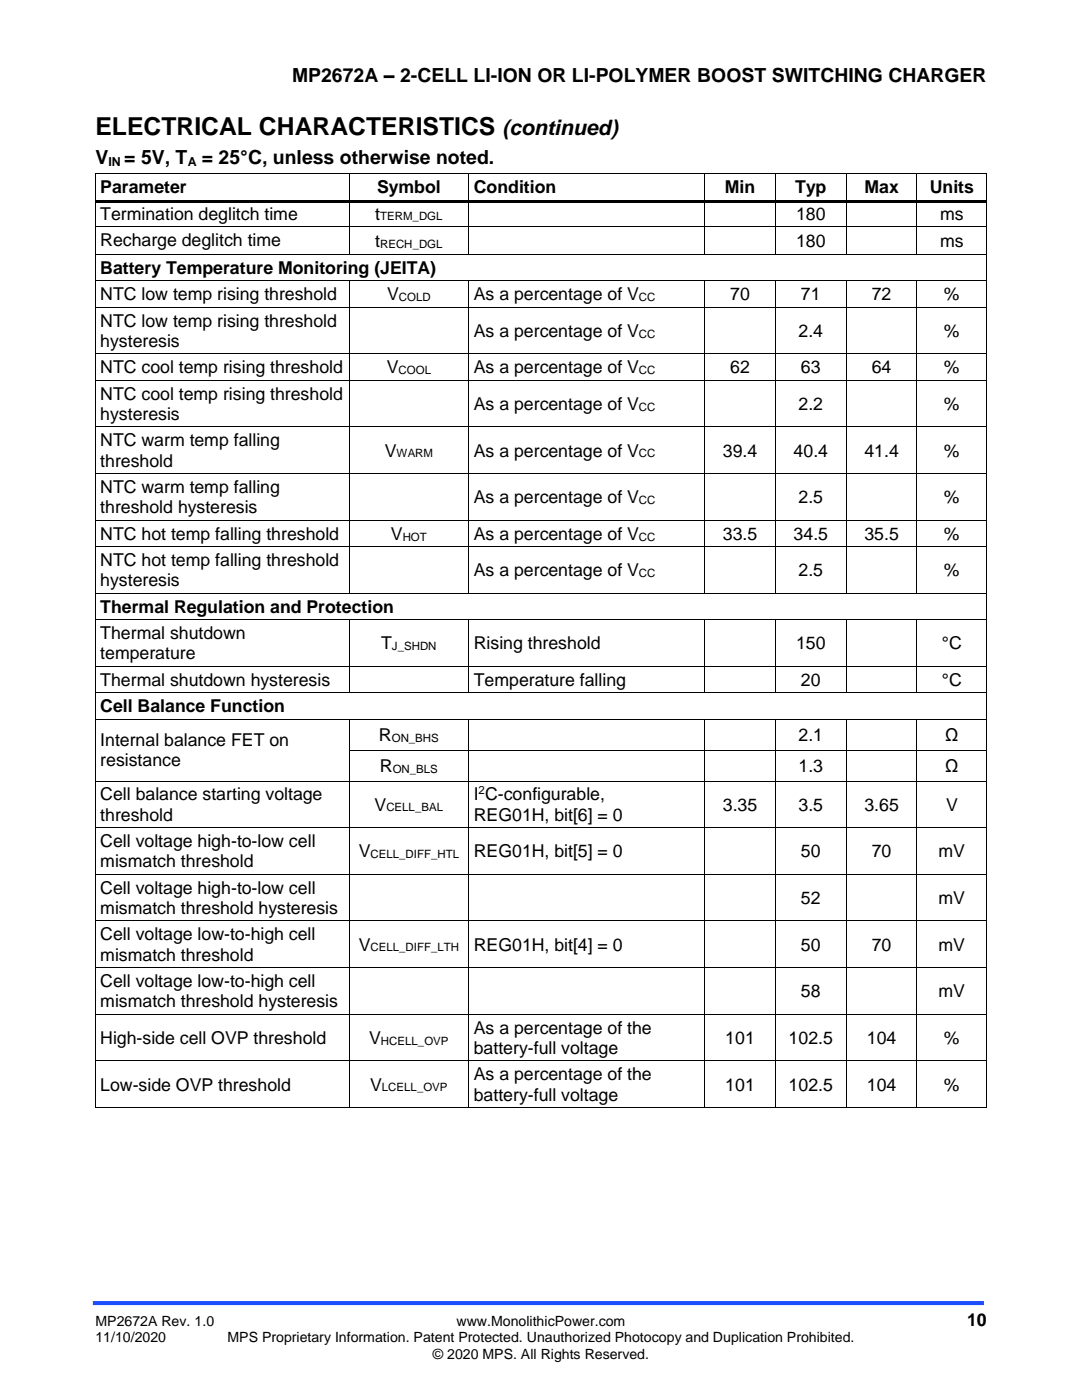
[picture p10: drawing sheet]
<svg xmlns="http://www.w3.org/2000/svg" width="216mm" height="279mm" viewBox="0 0 216 279" stroke-linecap="round" stroke-linejoin="round" font-family="sans-serif">
<defs><g id="words">
<text font-size="4.9" x="19" y="27">ELECTRICAL CHARACTERISTICS</text>
<text font-size="4.2" x="100.3" y="27">(continued)</text>
<g font-size="3.9">
<text x="58.3" y="16.3">MP2672A – 2-CELL LI-ION OR LI-POLYMER BOOST SWITCHING CHARGER</text>
<text x="19" y="32.7">V</text>
<text x="24.8" y="32.7">= 5V, T</text>
<text x="40.3" y="32.7">= 25°C, unless otherwise noted.</text>
</g>
<g font-size="3.5">
<text x="20" y="38.6">Parameter</text>
<text x="75.2" y="38.6">Symbol</text>
<text x="94.5" y="38.6">Condition</text>
<text x="144.6" y="38.6">Min</text>
<text x="158.7" y="38.6">Typ</text>
<text x="172.5" y="38.6">Max</text>
<text x="185.5" y="38.6">Units</text>
<text x="20" y="43.8">Termination deglitch time</text>
<text x="74.9" y="43.8">t</text>
<text x="158.8" y="43.8">180</text>
<text x="187.6" y="43.8">ms</text>
<text x="20" y="49.1">Recharge deglitch time</text>
<text x="74.9" y="49.2">t</text>
<text x="158.8" y="49.2">180</text>
<text x="187.6" y="49.2">ms</text>
<text x="20" y="54.7">Battery Temperature Monitoring (JEITA)</text>
<text x="20" y="59.9">NTC low temp rising threshold</text>
<text x="77.2" y="59.9">V</text>
<text x="94.5" y="59.9">As a percentage of V</text>
<text x="145.7" y="59.9">70</text>
<text x="159.8" y="59.9">71</text>
<text x="173.9" y="59.9">72</text>
<text x="188.4" y="59.9">%</text>
<text x="20" y="65.2">NTC low temp rising threshold</text>
<text x="20" y="69.2">hysteresis</text>
<text x="94.5" y="67.2">As a percentage of V</text>
<text x="159.3" y="67.2">2.4</text>
<text x="188.4" y="67.2">%</text>
<text x="20" y="74.5">NTC cool temp rising threshold</text>
<text x="77.2" y="74.5">V</text>
<text x="94.5" y="74.5">As a percentage of V</text>
<text x="145.7" y="74.5">62</text>
<text x="159.8" y="74.5">63</text>
<text x="173.9" y="74.5">64</text>
<text x="188.4" y="74.5">%</text>
<text x="20" y="79.8">NTC cool temp rising threshold</text>
<text x="20" y="83.8">hysteresis</text>
<text x="94.5" y="81.8">As a percentage of V</text>
<text x="159.3" y="81.8">2.2</text>
<text x="188.4" y="81.8">%</text>
<text x="20" y="89.1">NTC warm temp falling</text>
<text x="20" y="93.1">threshold</text>
<text x="76.8" y="91.1">V</text>
<text x="94.5" y="91.1">As a percentage of V</text>
<text x="144.2" y="91.1">39.4</text>
<text x="158.4" y="91.1">40.4</text>
<text x="172.5" y="91.1">41.4</text>
<text x="188.4" y="91.1">%</text>
<text x="20" y="98.4">NTC warm temp falling</text>
<text x="94.5" y="100.4">As a percentage of V</text>
<text x="159.3" y="100.4">2.5</text>
<text x="188.4" y="100.4">%</text>
<text x="20" y="102.5">threshold hysteresis</text>
<text x="20" y="107.7">NTC hot temp falling threshold</text>
<text x="78" y="107.7">V</text>
<text x="94.5" y="107.7">As a percentage of V</text>
<text x="144.2" y="107.7">33.5</text>
<text x="158.4" y="107.7">34.5</text>
<text x="172.5" y="107.7">35.5</text>
<text x="188.4" y="107.7">%</text>
<text x="20" y="113">NTC hot temp falling threshold</text>
<text x="20" y="117">hysteresis</text>
<text x="94.5" y="115">As a percentage of V</text>
<text x="159.3" y="115">2.5</text>
<text x="188.4" y="115">%</text>
<text x="20" y="122.3">Thermal Regulation and Protection</text>
<text x="20" y="127.5">Thermal shutdown</text>
<text x="20" y="131.6">temperature</text>
<text x="76.1" y="129.5">T</text>
<text x="94.5" y="129.5">Rising threshold</text>
<text x="158.8" y="129.5">150</text>
<text x="188" y="129.5">°C</text>
<text x="20" y="136.8">Thermal shutdown hysteresis</text>
<text x="94.5" y="136.8">Temperature falling</text>
<text x="159.8" y="136.8">20</text>
<text x="188" y="136.8">°C</text>
<text x="20" y="142.1">Cell Balance Function</text>
<text x="20" y="148.9">Internal balance FET on</text>
<text x="75.6" y="147.8">R</text>
<text x="159.3" y="147.8">2.1</text>
<text x="188.6" y="147.8">Ω</text>
<text x="20" y="152.9">resistance</text>
<text x="75.8" y="154">R</text>
<text x="159.3" y="154">1.3</text>
<text x="188.6" y="154">Ω</text>
<text x="20" y="159.7">Cell balance starting voltage</text>
<text x="74.7" y="161.8">V</text>
<text x="94.5" y="159.7">I C-configurable,</text>
<text x="144.2" y="161.8">3.35</text>
<text x="159.3" y="161.8">3.5</text>
<text x="172.5" y="161.8">3.65</text>
<text x="188.8" y="161.8">V</text>
<text x="20" y="163.8">threshold</text>
<text x="94.5" y="163.8">REG01H, bit[6] = 0</text>
<text x="20" y="169.1">Cell voltage high-to-low cell</text>
<text x="20" y="173.1">mismatch threshold</text>
<text x="71.6" y="171.1">V</text>
<text x="94.5" y="171.1">REG01H, bit[5] = 0</text>
<text x="159.8" y="171.1">50</text>
<text x="173.9" y="171.1">70</text>
<text x="187.3" y="171.1">mV</text>
<text x="20" y="178.4">Cell voltage high-to-low cell</text>
<text x="20" y="182.4">mismatch threshold hysteresis</text>
<text x="159.8" y="180.4">52</text>
<text x="187.3" y="180.4">mV</text>
<text x="20" y="187.7">Cell voltage low-to-high cell</text>
<text x="20" y="191.7">mismatch threshold</text>
<text x="71.6" y="189.7">V</text>
<text x="94.5" y="189.7">REG01H, bit[4] = 0</text>
<text x="159.8" y="189.7">50</text>
<text x="173.9" y="189.7">70</text>
<text x="187.3" y="189.7">mV</text>
<text x="20" y="197">Cell voltage low-to-high cell</text>
<text x="20" y="201.1">mismatch threshold hysteresis</text>
<text x="159.8" y="199">58</text>
<text x="187.3" y="199">mV</text>
<text x="20" y="208.3">High-side cell OVP threshold</text>
<text x="73.7" y="208.3">V</text>
<text x="94.5" y="206.3">As a percentage of the</text>
<text x="144.7" y="208.3">101</text>
<text x="157.4" y="208.3">102.5</text>
<text x="173" y="208.3">104</text>
<text x="188.4" y="208.3">%</text>
<text x="94.5" y="210.4">battery-full voltage</text>
<text x="94.5" y="215.6">As a percentage of the</text>
<text x="20" y="217.6">Low-side OVP threshold</text>
<text x="73.9" y="217.6">V</text>
<text x="94.5" y="219.7">battery-full voltage</text>
<text x="144.7" y="217.6">101</text>
<text x="157.4" y="217.6">102.5</text>
<text x="173" y="217.6">104</text>
<text x="188.4" y="217.6">%</text>
<text x="193" y="264.5">10</text>
</g>
<g font-size="2.8">
<text x="19" y="264.5">MP2672A Rev. 1.0</text>
<text x="19" y="267.9">11/10/2020</text>
<text x="45.4" y="267.9">MPS Proprietary Information. Patent Protected. Unauthorized Photocopy and Duplication Prohibited.</text>
<text x="91.1" y="264.5">www.MonolithicPower.com</text>
<text x="86.4" y="271.2">© 2020 MPS. All Rights Reserved.</text>
</g>
<g font-size="2.5">
<text x="21.6" y="33.1">IN</text>
<text x="37.5" y="33.1">A</text>
</g>
<g font-size="2.3">
<text x="75.8" y="44">TERM_DGL</text>
<text x="75.8" y="49.4">RECH_DGL</text>
<text x="79.6" y="60.1">COLD</text>
<text x="127.5" y="60.1">CC</text>
<text x="127.5" y="67.4">CC</text>
<text x="79.5" y="74.7">COOL</text>
<text x="127.5" y="74.7">CC</text>
<text x="127.5" y="82">CC</text>
<text x="79.1" y="91.3">WARM</text>
<text x="127.5" y="91.3">CC</text>
<text x="127.5" y="100.6">CC</text>
<text x="80.4" y="107.9">HOT</text>
<text x="127.5" y="107.9">CC</text>
<text x="127.5" y="115.2">CC</text>
<text x="78.2" y="129.7">J_SHDN</text>
<text x="78.2" y="148">ON_BHS</text>
<text x="78.4" y="154.2">ON_BLS</text>
<text x="77.1" y="161.9">CELL_BAL</text>
<text x="95.5" y="158.5">2</text>
<text x="73.9" y="171.3">CELL_DIFF_HTL</text>
<text x="73.9" y="189.9">CELL_DIFF_LTH</text>
<text x="76" y="208.5">HCELL_OVP</text>
<text x="76.2" y="217.8">LCELL_OVP</text>
</g>
</g></defs>
<path d="M18.5 260.1h177.8" fill="none" stroke="#1c4eff" stroke-width=".8" stroke-linecap="butt"/>
<g fill="#000">
<path d="M18.9 34.6h.2v.7h-.2z" fill-rule="evenodd"/>
<path d="M18.9 34.6h.2v.2h-.2z" fill-rule="evenodd"/>
<path d="M69.6 34.8h.2v.5h-.2z" fill-rule="evenodd"/>
<path d="M69.6 34.6h.2v.2h-.2z" fill-rule="evenodd"/>
<path d="M93.4 34.8h.2v.5h-.2z" fill-rule="evenodd"/>
<path d="M93.4 34.6h.2v.2h-.2z" fill-rule="evenodd"/>
<path d="M140.5 34.8h.2v.5h-.2z" fill-rule="evenodd"/>
<path d="M140.5 34.6h.2v.2h-.2z" fill-rule="evenodd"/>
<path d="M154.7 34.8h.1v.5h-.1z" fill-rule="evenodd"/>
<path d="M154.7 34.6h.1v.2h-.1z" fill-rule="evenodd"/>
<path d="M168.8 34.8h.1v.5h-.1z" fill-rule="evenodd"/>
<path d="M168.8 34.6h.1v.2h-.1z" fill-rule="evenodd"/>
<path d="M182.9 34.8h.1v.5h-.1z" fill-rule="evenodd"/>
<path d="M182.9 34.6h.1v.2h-.1z" fill-rule="evenodd"/>
<path d="M196.8 34.6h.2v.7h-.2z" fill-rule="evenodd"/>
<path d="M196.8 34.6h.2v.2h-.2z" fill-rule="evenodd"/>
<path d="M18.9 39.9h.2v.7h-.2z" fill-rule="evenodd"/>
<path d="M18.9 45.1h.2v.7h-.2z" fill-rule="evenodd"/>
<path d="M18.9 50.7h.2v.7h-.2z" fill-rule="evenodd"/>
<path d="M18.9 56h.2v.7h-.2z" fill-rule="evenodd"/>
<path d="M19.1 39.9h50.5v.5h-50.5z" fill-rule="evenodd"/>
<path d="M69.6 40.4h.2v.2h-.2z" fill-rule="evenodd"/>
<path d="M69.6 39.9h.6v.5h-.6z" fill-rule="evenodd"/>
<path d="M69.6 45.1h.2v.7h-.2z" fill-rule="evenodd"/>
<path d="M69.6 50.7h.2v.2h-.2z" fill-rule="evenodd"/>
<path d="M69.6 56.2h.2v.5h-.2z" fill-rule="evenodd"/>
<path d="M69.6 56h.2v.2h-.2z" fill-rule="evenodd"/>
<path d="M70.2 39.9h23.2v.5h-23.2z" fill-rule="evenodd"/>
<path d="M93.4 40.4h.2v.2h-.2z" fill-rule="evenodd"/>
<path d="M93.4 39.9h.6v.5h-.6z" fill-rule="evenodd"/>
<path d="M93.4 45.1h.2v.7h-.2z" fill-rule="evenodd"/>
<path d="M93.4 50.7h.2v.2h-.2z" fill-rule="evenodd"/>
<path d="M93.4 56.2h.2v.5h-.2z" fill-rule="evenodd"/>
<path d="M93.4 56h.2v.2h-.2z" fill-rule="evenodd"/>
<path d="M94 39.9h46.5v.5h-46.5z" fill-rule="evenodd"/>
<path d="M140.5 40.4h.2v.2h-.2z" fill-rule="evenodd"/>
<path d="M140.5 39.9h.6v.5h-.6z" fill-rule="evenodd"/>
<path d="M140.5 45.1h.2v.7h-.2z" fill-rule="evenodd"/>
<path d="M140.5 50.7h.2v.2h-.2z" fill-rule="evenodd"/>
<path d="M140.5 56.2h.2v.5h-.2z" fill-rule="evenodd"/>
<path d="M140.5 56h.2v.2h-.2z" fill-rule="evenodd"/>
<path d="M141.1 39.9h13.6v.5h-13.6z" fill-rule="evenodd"/>
<path d="M154.7 40.4h.1v.2h-.1z" fill-rule="evenodd"/>
<path d="M154.7 39.9h.5v.5h-.5z" fill-rule="evenodd"/>
<path d="M154.7 45.1h.1v.7h-.1z" fill-rule="evenodd"/>
<path d="M154.7 50.7h.1v.2h-.1z" fill-rule="evenodd"/>
<path d="M154.7 56.2h.1v.5h-.1z" fill-rule="evenodd"/>
<path d="M154.7 56h.1v.2h-.1z" fill-rule="evenodd"/>
<path d="M155.2 39.9h13.6v.5h-13.6z" fill-rule="evenodd"/>
<path d="M168.8 40.4h.1v.2h-.1z" fill-rule="evenodd"/>
<path d="M168.8 39.9h.5v.5h-.5z" fill-rule="evenodd"/>
<path d="M168.8 45.1h.1v.7h-.1z" fill-rule="evenodd"/>
<path d="M168.8 50.7h.1v.2h-.1z" fill-rule="evenodd"/>
<path d="M168.8 56.2h.1v.5h-.1z" fill-rule="evenodd"/>
<path d="M168.8 56h.1v.2h-.1z" fill-rule="evenodd"/>
<path d="M169.3 39.9h13.6v.5h-13.6z" fill-rule="evenodd"/>
<path d="M182.9 40.4h.1v.2h-.1z" fill-rule="evenodd"/>
<path d="M182.9 39.9h.5v.5h-.5z" fill-rule="evenodd"/>
<path d="M182.9 45.1h.1v.7h-.1z" fill-rule="evenodd"/>
<path d="M182.9 50.7h.1v.2h-.1z" fill-rule="evenodd"/>
<path d="M182.9 56.2h.1v.5h-.1z" fill-rule="evenodd"/>
<path d="M182.9 56h.1v.2h-.1z" fill-rule="evenodd"/>
<path d="M183.4 39.9h13.4v.5h-13.4z" fill-rule="evenodd"/>
<path d="M196.8 39.9h.2v.7h-.2z" fill-rule="evenodd"/>
<path d="M196.8 45.1h.2v.7h-.2z" fill-rule="evenodd"/>
<path d="M196.8 50.7h.2v.7h-.2z" fill-rule="evenodd"/>
<path d="M196.8 56h.2v.7h-.2z" fill-rule="evenodd"/>
<path d="M18.9 61.2h.2v.7h-.2z" fill-rule="evenodd"/>
<path d="M18.9 70.6h.2v.7h-.2z" fill-rule="evenodd"/>
<path d="M18.9 75.8h.2v.7h-.2z" fill-rule="evenodd"/>
<path d="M69.6 61.2h.2v.7h-.2z" fill-rule="evenodd"/>
<path d="M69.6 70.6h.2v.7h-.2z" fill-rule="evenodd"/>
<path d="M69.6 75.8h.2v.7h-.2z" fill-rule="evenodd"/>
<path d="M93.4 61.2h.2v.7h-.2z" fill-rule="evenodd"/>
<path d="M93.4 70.6h.2v.7h-.2z" fill-rule="evenodd"/>
<path d="M93.4 75.8h.2v.7h-.2z" fill-rule="evenodd"/>
<path d="M140.5 61.2h.2v.7h-.2z" fill-rule="evenodd"/>
<path d="M140.5 70.6h.2v.7h-.2z" fill-rule="evenodd"/>
<path d="M140.5 75.8h.2v.7h-.2z" fill-rule="evenodd"/>
<path d="M154.7 61.2h.1v.7h-.1z" fill-rule="evenodd"/>
<path d="M154.7 70.6h.1v.7h-.1z" fill-rule="evenodd"/>
<path d="M154.7 75.8h.1v.7h-.1z" fill-rule="evenodd"/>
<path d="M168.8 61.2h.1v.7h-.1z" fill-rule="evenodd"/>
<path d="M168.8 70.6h.1v.7h-.1z" fill-rule="evenodd"/>
<path d="M168.8 75.8h.1v.7h-.1z" fill-rule="evenodd"/>
<path d="M182.9 61.2h.1v.7h-.1z" fill-rule="evenodd"/>
<path d="M182.9 70.6h.1v.7h-.1z" fill-rule="evenodd"/>
<path d="M182.9 75.8h.1v.7h-.1z" fill-rule="evenodd"/>
<path d="M196.8 61.2h.2v.7h-.2z" fill-rule="evenodd"/>
<path d="M196.8 70.6h.2v.7h-.2z" fill-rule="evenodd"/>
<path d="M196.8 75.8h.2v.7h-.2z" fill-rule="evenodd"/>
<path d="M18.9 85.1h.2v.7h-.2z" fill-rule="evenodd"/>
<path d="M18.9 94.4h.2v.7h-.2z" fill-rule="evenodd"/>
<path d="M69.6 85.1h.2v.7h-.2z" fill-rule="evenodd"/>
<path d="M69.6 94.4h.2v.7h-.2z" fill-rule="evenodd"/>
<path d="M93.4 85.1h.2v.7h-.2z" fill-rule="evenodd"/>
<path d="M93.4 94.4h.2v.7h-.2z" fill-rule="evenodd"/>
<path d="M140.5 85.1h.2v.7h-.2z" fill-rule="evenodd"/>
<path d="M140.5 94.4h.2v.7h-.2z" fill-rule="evenodd"/>
<path d="M154.7 85.1h.1v.7h-.1z" fill-rule="evenodd"/>
<path d="M154.7 94.4h.1v.7h-.1z" fill-rule="evenodd"/>
<path d="M168.8 85.1h.1v.7h-.1z" fill-rule="evenodd"/>
<path d="M168.8 94.4h.1v.7h-.1z" fill-rule="evenodd"/>
<path d="M182.9 85.1h.1v.7h-.1z" fill-rule="evenodd"/>
<path d="M182.9 94.4h.1v.7h-.1z" fill-rule="evenodd"/>
<path d="M196.8 85.1h.2v.7h-.2z" fill-rule="evenodd"/>
<path d="M196.8 94.4h.2v.7h-.2z" fill-rule="evenodd"/>
<path d="M18.9 103.7h.2v.7h-.2z" fill-rule="evenodd"/>
<path d="M18.9 109h.2v.7h-.2z" fill-rule="evenodd"/>
<path d="M18.9 118.3h.2v.7h-.2z" fill-rule="evenodd"/>
<path d="M69.6 103.7h.2v.7h-.2z" fill-rule="evenodd"/>
<path d="M69.6 109h.2v.7h-.2z" fill-rule="evenodd"/>
<path d="M69.6 118.3h.2v.2h-.2z" fill-rule="evenodd"/>
<path d="M93.4 103.7h.2v.7h-.2z" fill-rule="evenodd"/>
<path d="M93.4 109h.2v.7h-.2z" fill-rule="evenodd"/>
<path d="M93.4 118.3h.2v.2h-.2z" fill-rule="evenodd"/>
<path d="M140.5 103.7h.2v.7h-.2z" fill-rule="evenodd"/>
<path d="M140.5 109h.2v.7h-.2z" fill-rule="evenodd"/>
<path d="M140.5 118.3h.2v.2h-.2z" fill-rule="evenodd"/>
<path d="M154.7 103.7h.1v.7h-.1z" fill-rule="evenodd"/>
<path d="M154.7 109h.1v.7h-.1z" fill-rule="evenodd"/>
<path d="M154.7 118.3h.1v.2h-.1z" fill-rule="evenodd"/>
<path d="M168.8 103.7h.1v.7h-.1z" fill-rule="evenodd"/>
<path d="M168.8 109h.1v.7h-.1z" fill-rule="evenodd"/>
<path d="M168.8 118.3h.1v.2h-.1z" fill-rule="evenodd"/>
<path d="M182.9 103.7h.1v.7h-.1z" fill-rule="evenodd"/>
<path d="M182.9 109h.1v.7h-.1z" fill-rule="evenodd"/>
<path d="M182.9 118.3h.1v.2h-.1z" fill-rule="evenodd"/>
<path d="M196.8 103.7h.2v.7h-.2z" fill-rule="evenodd"/>
<path d="M196.8 109h.2v.7h-.2z" fill-rule="evenodd"/>
<path d="M196.8 118.3h.2v.7h-.2z" fill-rule="evenodd"/>
<path d="M18.9 123.6h.2v.7h-.2z" fill-rule="evenodd"/>
<path d="M18.9 132.9h.2v.7h-.2z" fill-rule="evenodd"/>
<path d="M18.9 138.1h.2v.7h-.2z" fill-rule="evenodd"/>
<path d="M69.6 123.7h.2v.6h-.2z" fill-rule="evenodd"/>
<path d="M69.6 123.6h.2v.1h-.2z" fill-rule="evenodd"/>
<path d="M69.6 132.9h.2v.7h-.2z" fill-rule="evenodd"/>
<path d="M69.6 138.1h.2v.2h-.2z" fill-rule="evenodd"/>
<path d="M93.4 123.7h.2v.6h-.2z" fill-rule="evenodd"/>
<path d="M93.4 123.6h.2v.1h-.2z" fill-rule="evenodd"/>
<path d="M93.4 132.9h.2v.7h-.2z" fill-rule="evenodd"/>
<path d="M93.4 138.1h.2v.2h-.2z" fill-rule="evenodd"/>
<path d="M140.5 123.7h.2v.6h-.2z" fill-rule="evenodd"/>
<path d="M140.5 123.6h.2v.1h-.2z" fill-rule="evenodd"/>
<path d="M140.5 132.9h.2v.7h-.2z" fill-rule="evenodd"/>
<path d="M140.5 138.1h.2v.2h-.2z" fill-rule="evenodd"/>
<path d="M154.7 123.7h.1v.6h-.1z" fill-rule="evenodd"/>
<path d="M154.7 123.6h.1v.1h-.1z" fill-rule="evenodd"/>
<path d="M154.7 132.9h.1v.7h-.1z" fill-rule="evenodd"/>
<path d="M154.7 138.1h.1v.2h-.1z" fill-rule="evenodd"/>
<path d="M168.8 123.7h.1v.6h-.1z" fill-rule="evenodd"/>
<path d="M168.8 123.6h.1v.1h-.1z" fill-rule="evenodd"/>
<path d="M168.8 132.9h.1v.7h-.1z" fill-rule="evenodd"/>
<path d="M168.8 138.1h.1v.2h-.1z" fill-rule="evenodd"/>
<path d="M182.9 123.7h.1v.6h-.1z" fill-rule="evenodd"/>
<path d="M182.9 123.6h.1v.1h-.1z" fill-rule="evenodd"/>
<path d="M182.9 132.9h.1v.7h-.1z" fill-rule="evenodd"/>
<path d="M182.9 138.1h.1v.2h-.1z" fill-rule="evenodd"/>
<path d="M196.8 123.6h.2v.7h-.2z" fill-rule="evenodd"/>
<path d="M196.8 132.9h.2v.7h-.2z" fill-rule="evenodd"/>
<path d="M196.8 138.1h.2v.7h-.2z" fill-rule="evenodd"/>
<path d="M18.9 143.4h.2v.7h-.2z" fill-rule="evenodd"/>
<path d="M18.9 149.6h.2v.7h-.2z" fill-rule="evenodd"/>
<path d="M18.9 155.8h.2v.7h-.2z" fill-rule="evenodd"/>
<path d="M69.6 143.6h.2v.5h-.2z" fill-rule="evenodd"/>
<path d="M69.6 143.4h.2v.2h-.2z" fill-rule="evenodd"/>
<path d="M69.6 149.6h.2v.7h-.2z" fill-rule="evenodd"/>
<path d="M69.6 155.8h.2v.7h-.2z" fill-rule="evenodd"/>
<path d="M93.4 143.6h.2v.5h-.2z" fill-rule="evenodd"/>
<path d="M93.4 143.4h.2v.2h-.2z" fill-rule="evenodd"/>
<path d="M93.4 149.6h.2v.7h-.2z" fill-rule="evenodd"/>
<path d="M93.4 155.8h.2v.7h-.2z" fill-rule="evenodd"/>
<path d="M140.5 143.6h.2v.5h-.2z" fill-rule="evenodd"/>
<path d="M140.5 143.4h.2v.2h-.2z" fill-rule="evenodd"/>
<path d="M140.5 149.6h.2v.7h-.2z" fill-rule="evenodd"/>
<path d="M140.5 155.8h.2v.7h-.2z" fill-rule="evenodd"/>
<path d="M154.7 143.6h.1v.5h-.1z" fill-rule="evenodd"/>
<path d="M154.7 143.4h.1v.2h-.1z" fill-rule="evenodd"/>
<path d="M154.7 149.6h.1v.7h-.1z" fill-rule="evenodd"/>
<path d="M154.7 155.8h.1v.7h-.1z" fill-rule="evenodd"/>
<path d="M168.8 143.6h.1v.5h-.1z" fill-rule="evenodd"/>
<path d="M168.8 143.4h.1v.2h-.1z" fill-rule="evenodd"/>
<path d="M168.8 149.6h.1v.7h-.1z" fill-rule="evenodd"/>
<path d="M168.8 155.8h.1v.7h-.1z" fill-rule="evenodd"/>
<path d="M182.9 143.6h.1v.5h-.1z" fill-rule="evenodd"/>
<path d="M182.9 143.4h.1v.2h-.1z" fill-rule="evenodd"/>
<path d="M182.9 149.6h.1v.7h-.1z" fill-rule="evenodd"/>
<path d="M182.9 155.8h.1v.7h-.1z" fill-rule="evenodd"/>
<path d="M196.8 143.4h.2v.7h-.2z" fill-rule="evenodd"/>
<path d="M196.8 149.6h.2v.7h-.2z" fill-rule="evenodd"/>
<path d="M196.8 155.8h.2v.7h-.2z" fill-rule="evenodd"/>
<path d="M18.9 165.1h.2v.7h-.2z" fill-rule="evenodd"/>
<path d="M18.9 174.4h.2v.7h-.2z" fill-rule="evenodd"/>
<path d="M69.6 165.1h.2v.7h-.2z" fill-rule="evenodd"/>
<path d="M69.6 174.4h.2v.7h-.2z" fill-rule="evenodd"/>
<path d="M93.4 165.1h.2v.7h-.2z" fill-rule="evenodd"/>
<path d="M93.4 174.4h.2v.7h-.2z" fill-rule="evenodd"/>
<path d="M140.5 165.1h.2v.7h-.2z" fill-rule="evenodd"/>
<path d="M140.5 174.4h.2v.7h-.2z" fill-rule="evenodd"/>
<path d="M154.7 165.1h.1v.7h-.1z" fill-rule="evenodd"/>
<path d="M154.7 174.4h.1v.7h-.1z" fill-rule="evenodd"/>
<path d="M168.8 165.1h.1v.7h-.1z" fill-rule="evenodd"/>
<path d="M168.8 174.4h.1v.7h-.1z" fill-rule="evenodd"/>
<path d="M182.9 165.1h.1v.7h-.1z" fill-rule="evenodd"/>
<path d="M182.9 174.4h.1v.7h-.1z" fill-rule="evenodd"/>
<path d="M196.8 165.1h.2v.7h-.2z" fill-rule="evenodd"/>
<path d="M196.8 174.4h.2v.7h-.2z" fill-rule="evenodd"/>
<path d="M18.9 183.7h.2v.7h-.2z" fill-rule="evenodd"/>
<path d="M18.9 193h.2v.7h-.2z" fill-rule="evenodd"/>
<path d="M69.6 183.7h.2v.7h-.2z" fill-rule="evenodd"/>
<path d="M69.6 193h.2v.7h-.2z" fill-rule="evenodd"/>
<path d="M93.4 183.7h.2v.7h-.2z" fill-rule="evenodd"/>
<path d="M93.4 193h.2v.7h-.2z" fill-rule="evenodd"/>
<path d="M140.5 183.7h.2v.7h-.2z" fill-rule="evenodd"/>
<path d="M140.5 193h.2v.7h-.2z" fill-rule="evenodd"/>
<path d="M154.7 183.7h.1v.7h-.1z" fill-rule="evenodd"/>
<path d="M154.7 193h.1v.7h-.1z" fill-rule="evenodd"/>
<path d="M168.8 183.7h.1v.7h-.1z" fill-rule="evenodd"/>
<path d="M168.8 193h.1v.7h-.1z" fill-rule="evenodd"/>
<path d="M182.9 183.7h.1v.7h-.1z" fill-rule="evenodd"/>
<path d="M182.9 193h.1v.7h-.1z" fill-rule="evenodd"/>
<path d="M196.8 183.7h.2v.7h-.2z" fill-rule="evenodd"/>
<path d="M196.8 193h.2v.7h-.2z" fill-rule="evenodd"/>
<path d="M18.9 202.3h.2v.7h-.2z" fill-rule="evenodd"/>
<path d="M18.9 211.7h.2v.7h-.2z" fill-rule="evenodd"/>
<path d="M69.6 202.3h.2v.7h-.2z" fill-rule="evenodd"/>
<path d="M69.6 211.7h.2v.7h-.2z" fill-rule="evenodd"/>
<path d="M93.4 202.3h.2v.7h-.2z" fill-rule="evenodd"/>
<path d="M93.4 211.7h.2v.7h-.2z" fill-rule="evenodd"/>
<path d="M140.5 202.3h.2v.7h-.2z" fill-rule="evenodd"/>
<path d="M140.5 211.7h.2v.7h-.2z" fill-rule="evenodd"/>
<path d="M154.7 202.3h.1v.7h-.1z" fill-rule="evenodd"/>
<path d="M154.7 211.7h.1v.7h-.1z" fill-rule="evenodd"/>
<path d="M168.8 202.3h.1v.7h-.1z" fill-rule="evenodd"/>
<path d="M168.8 211.7h.1v.7h-.1z" fill-rule="evenodd"/>
<path d="M182.9 202.3h.1v.7h-.1z" fill-rule="evenodd"/>
<path d="M182.9 211.7h.1v.7h-.1z" fill-rule="evenodd"/>
<path d="M196.8 202.3h.2v.7h-.2z" fill-rule="evenodd"/>
<path d="M196.8 211.7h.2v.7h-.2z" fill-rule="evenodd"/>
<path d="M18.9 221h.2v.2h-.2z" fill-rule="evenodd"/>
<path d="M18.9 221h.2v.2h-.2z" fill-rule="evenodd"/>
<path d="M69.6 221h.2v.2h-.2z" fill-rule="evenodd"/>
<path d="M93.4 221h.2v.2h-.2z" fill-rule="evenodd"/>
<path d="M140.5 221h.2v.2h-.2z" fill-rule="evenodd"/>
<path d="M154.7 221h.1v.2h-.1z" fill-rule="evenodd"/>
<path d="M168.8 221h.1v.2h-.1z" fill-rule="evenodd"/>
<path d="M182.9 221h.1v.2h-.1z" fill-rule="evenodd"/>
<path d="M196.8 221h.2v.2h-.2z" fill-rule="evenodd"/>
<path d="M196.8 221h.2v.2h-.2z" fill-rule="evenodd"/>
</g>
<g fill="none" stroke="#000" stroke-width=".2">
<path d="M19 35.3v4.6M19.1 34.7h50.5M69.7 35.3v4.6M69.8 34.7h23.6M93.5 35.3v4.6M93.6 34.7h46.9M140.6 35.3v4.6M140.7 34.7h14M154.7 35.3v4.6M154.8 34.7h14M168.8 35.3v4.6M168.9 34.7h14"/>
<path d="M183 35.3v4.6M183 34.7h13.8M196.9 35.3v4.6M19 40.6v4.5M19 45.8v4.9M19 51.4v4.6M19 56.7v4.5M19.1 45.2h50.5M19.1 50.8h50.5M19.1 56.1h50.5M69.7 40.6v4.5M69.7 45.8v4.9"/>
<path d="M69.7 56.7v4.5M69.8 45.2h23.6M69.8 50.8h23.6M69.8 56.1h23.6M93.5 40.6v4.5M93.5 45.8v4.9M93.5 56.7v4.5M93.6 45.2h46.9M93.6 50.8h46.9M93.6 56.1h46.9M140.6 40.6v4.5M140.6 45.8v4.9"/>
<path d="M140.6 56.7v4.5M140.7 45.2h14M140.7 50.8h14M140.7 56.1h14M154.7 40.6v4.5M154.7 45.8v4.9M154.7 56.7v4.5M154.8 45.2h14M154.8 50.8h14M154.8 56.1h14M168.8 40.6v4.5M168.8 45.8v4.9"/>
<path d="M168.8 56.7v4.5M168.9 45.2h14M168.9 50.8h14M168.9 56.1h14M183 40.6v4.5M183 45.8v4.9M183 56.7v4.5M183 45.2h13.8M183 50.8h13.8M183 56.1h13.8M196.9 40.6v4.5M196.9 45.8v4.9"/>
<path d="M196.9 51.4v4.6M196.9 56.7v4.5M19 61.9v8.7M19 71.3v4.5M19 76.5v8.6M19.1 61.3h50.5M19.1 70.6h50.5M19.1 75.9h50.5M69.7 61.9v8.7M69.7 71.3v4.5M69.7 76.5v8.6M69.8 61.3h23.6"/>
<path d="M69.8 70.6h23.6M69.8 75.9h23.6M93.5 61.9v8.7M93.5 71.3v4.5M93.5 76.5v8.6M93.6 61.3h46.9M93.6 70.6h46.9M93.6 75.9h46.9M140.6 61.9v8.7M140.6 71.3v4.5M140.6 76.5v8.6M140.7 61.3h14"/>
<path d="M140.7 70.6h14M140.7 75.9h14M154.7 61.9v8.7M154.7 71.3v4.5M154.7 76.5v8.6M154.8 61.3h14M154.8 70.6h14M154.8 75.9h14M168.8 61.9v8.7M168.8 71.3v4.5M168.8 76.5v8.6M168.9 61.3h14"/>
<path d="M168.9 70.6h14M168.9 75.9h14M183 61.9v8.7M183 71.3v4.5M183 76.5v8.6M183 61.3h13.8M183 70.6h13.8M183 75.9h13.8M196.9 61.9v8.7M196.9 71.3v4.5M196.9 76.5v8.6M19 85.8v8.6"/>
<path d="M19 95.1v8.6M19.1 85.2h50.5M19.1 94.5h50.5M69.7 85.8v8.6M69.7 95.1v8.6M69.8 85.2h23.6M69.8 94.5h23.6M93.5 85.8v8.6M93.5 95.1v8.6M93.6 85.2h46.9M93.6 94.5h46.9M140.6 85.8v8.6"/>
<path d="M140.6 95.1v8.6M140.7 85.2h14M140.7 94.5h14M154.7 85.8v8.6M154.7 95.1v8.6M154.8 85.2h14M154.8 94.5h14M168.8 85.8v8.6M168.8 95.1v8.6M168.9 85.2h14M168.9 94.5h14M183 85.8v8.6"/>
<path d="M183 95.1v8.6M183 85.2h13.8M183 94.5h13.8M196.9 85.8v8.6M196.9 95.1v8.6M19 104.4v4.6M19 109.7v8.6M19 119v4.6M19.1 103.8h50.5M19.1 109.1h50.5M19.1 118.4h50.5M69.7 104.4v4.6"/>
<path d="M69.7 109.7v8.6M69.8 103.8h23.6M69.8 109.1h23.6M69.8 118.4h23.6M93.5 104.4v4.6M93.5 109.7v8.6M93.6 103.8h46.9M93.6 109.1h46.9M93.6 118.4h46.9M140.6 104.4v4.6M140.6 109.7v8.6M140.7 103.8h14"/>
<path d="M140.7 109.1h14M140.7 118.4h14M154.7 104.4v4.6M154.7 109.7v8.6M154.8 103.8h14M154.8 109.1h14M154.8 118.4h14M168.8 104.4v4.6M168.8 109.7v8.6M168.9 103.8h14M168.9 109.1h14M168.9 118.4h14"/>
<path d="M183 104.4v4.6M183 109.7v8.6M183 103.8h13.8M183 109.1h13.8M183 118.4h13.8M196.9 104.4v4.6M196.9 109.7v8.6M196.9 119v4.6M19 124.3v8.6M19 133.6v4.5M19 138.8v4.6M19.1 123.7h50.5"/>
<path d="M19.1 133h50.5M19.1 138.2h50.5M69.7 124.3v8.6M69.7 133.6v4.5M69.8 123.7h23.6M69.8 133h23.6M69.8 138.2h23.6M93.5 124.3v8.6M93.5 133.6v4.5M93.6 123.7h46.9M93.6 133h46.9M93.6 138.2h46.9"/>
<path d="M140.6 124.3v8.6M140.6 133.6v4.5M140.7 123.7h14M140.7 133h14M140.7 138.2h14M154.7 124.3v8.6M154.7 133.6v4.5M154.8 123.7h14M154.8 133h14M154.8 138.2h14M168.8 124.3v8.6M168.8 133.6v4.5"/>
<path d="M168.9 123.7h14M168.9 133h14M168.9 138.2h14M183 124.3v8.6M183 133.6v4.5M183 123.7h13.8M183 133h13.8M183 138.2h13.8M196.9 124.3v8.6M196.9 133.6v4.5M196.9 138.8v4.6M19 144.1v5.5"/>
<path d="M19 150.3v5.5M19 156.5v8.6M19.1 143.5h50.5M19.1 155.9h50.5M69.7 144.1v5.5M69.7 150.3v5.5M69.7 156.5v8.6M69.8 143.5h23.6M69.8 149.7h23.6M69.8 155.9h23.6M93.5 144.1v5.5M93.5 150.3v5.5"/>
<path d="M93.5 156.5v8.6M93.6 143.5h46.9M93.6 149.7h46.9M93.6 155.9h46.9M140.6 144.1v5.5M140.6 150.3v5.5M140.6 156.5v8.6M140.7 143.5h14M140.7 149.7h14M140.7 155.9h14M154.7 144.1v5.5M154.7 150.3v5.5"/>
<path d="M154.7 156.5v8.6M154.8 143.5h14M154.8 149.7h14M154.8 155.9h14M168.8 144.1v5.5M168.8 150.3v5.5M168.8 156.5v8.6M168.9 143.5h14M168.9 149.7h14M168.9 155.9h14M183 144.1v5.5M183 150.3v5.5"/>
<path d="M183 156.5v8.6M183 143.5h13.8M183 149.7h13.8M183 155.9h13.8M196.9 144.1v5.5M196.9 150.3v5.5M196.9 156.5v8.6M19 165.8v8.6M19 175.1v8.6M19.1 165.2h50.5M19.1 174.5h50.5M69.7 165.8v8.6"/>
<path d="M69.7 175.1v8.6M69.8 165.2h23.6M69.8 174.5h23.6M93.5 165.8v8.6M93.5 175.1v8.6M93.6 165.2h46.9M93.6 174.5h46.9M140.6 165.8v8.6M140.6 175.1v8.6M140.7 165.2h14M140.7 174.5h14M154.7 165.8v8.6"/>
<path d="M154.7 175.1v8.6M154.8 165.2h14M154.8 174.5h14M168.8 165.8v8.6M168.8 175.1v8.6M168.9 165.2h14M168.9 174.5h14M183 165.8v8.6M183 175.1v8.6M183 165.2h13.8M183 174.5h13.8M196.9 165.8v8.6"/>
<path d="M196.9 175.1v8.6M19 184.4v8.6M19 193.7v8.6M19.1 183.8h50.5M19.1 193.1h50.5M69.7 184.4v8.6M69.7 193.7v8.6M69.8 183.8h23.6M69.8 193.1h23.6M93.5 184.4v8.6M93.5 193.7v8.6M93.6 183.8h46.9"/>
<path d="M93.6 193.1h46.9M140.6 184.4v8.6M140.6 193.7v8.6M140.7 183.8h14M140.7 193.1h14M154.7 184.4v8.6M154.7 193.7v8.6M154.8 183.8h14M154.8 193.1h14M168.8 184.4v8.6M168.8 193.7v8.6M168.9 183.8h14"/>
<path d="M168.9 193.1h14M183 184.4v8.6M183 193.7v8.6M183 183.8h13.8M183 193.1h13.8M196.9 184.4v8.6M196.9 193.7v8.6M19 203v8.7M19 212.4v8.6M19.1 202.4h50.5M19.1 211.7h50.5M69.7 203v8.7"/>
<path d="M69.7 212.4v8.6M69.8 202.4h23.6M69.8 211.7h23.6M93.5 203v8.7M93.5 212.4v8.6M93.6 202.4h46.9M93.6 211.7h46.9M140.6 203v8.7M140.6 212.4v8.6M140.7 202.4h14M140.7 211.7h14M154.7 203v8.7"/>
<path d="M154.7 212.4v8.6M154.8 202.4h14M154.8 211.7h14M168.8 203v8.7M168.8 212.4v8.6M168.9 202.4h14M168.9 211.7h14M183 203v8.7M183 212.4v8.6M183 202.4h13.8M183 211.7h13.8M196.9 203v8.7"/>
<path d="M196.9 212.4v8.6M19.1 221.1h50.5M69.8 221.1h23.6M93.6 221.1h46.9M140.7 221.1h14M154.8 221.1h14M168.9 221.1h14M183 221.1h13.8"/>
</g>
<use href="#words"/>
</svg>
